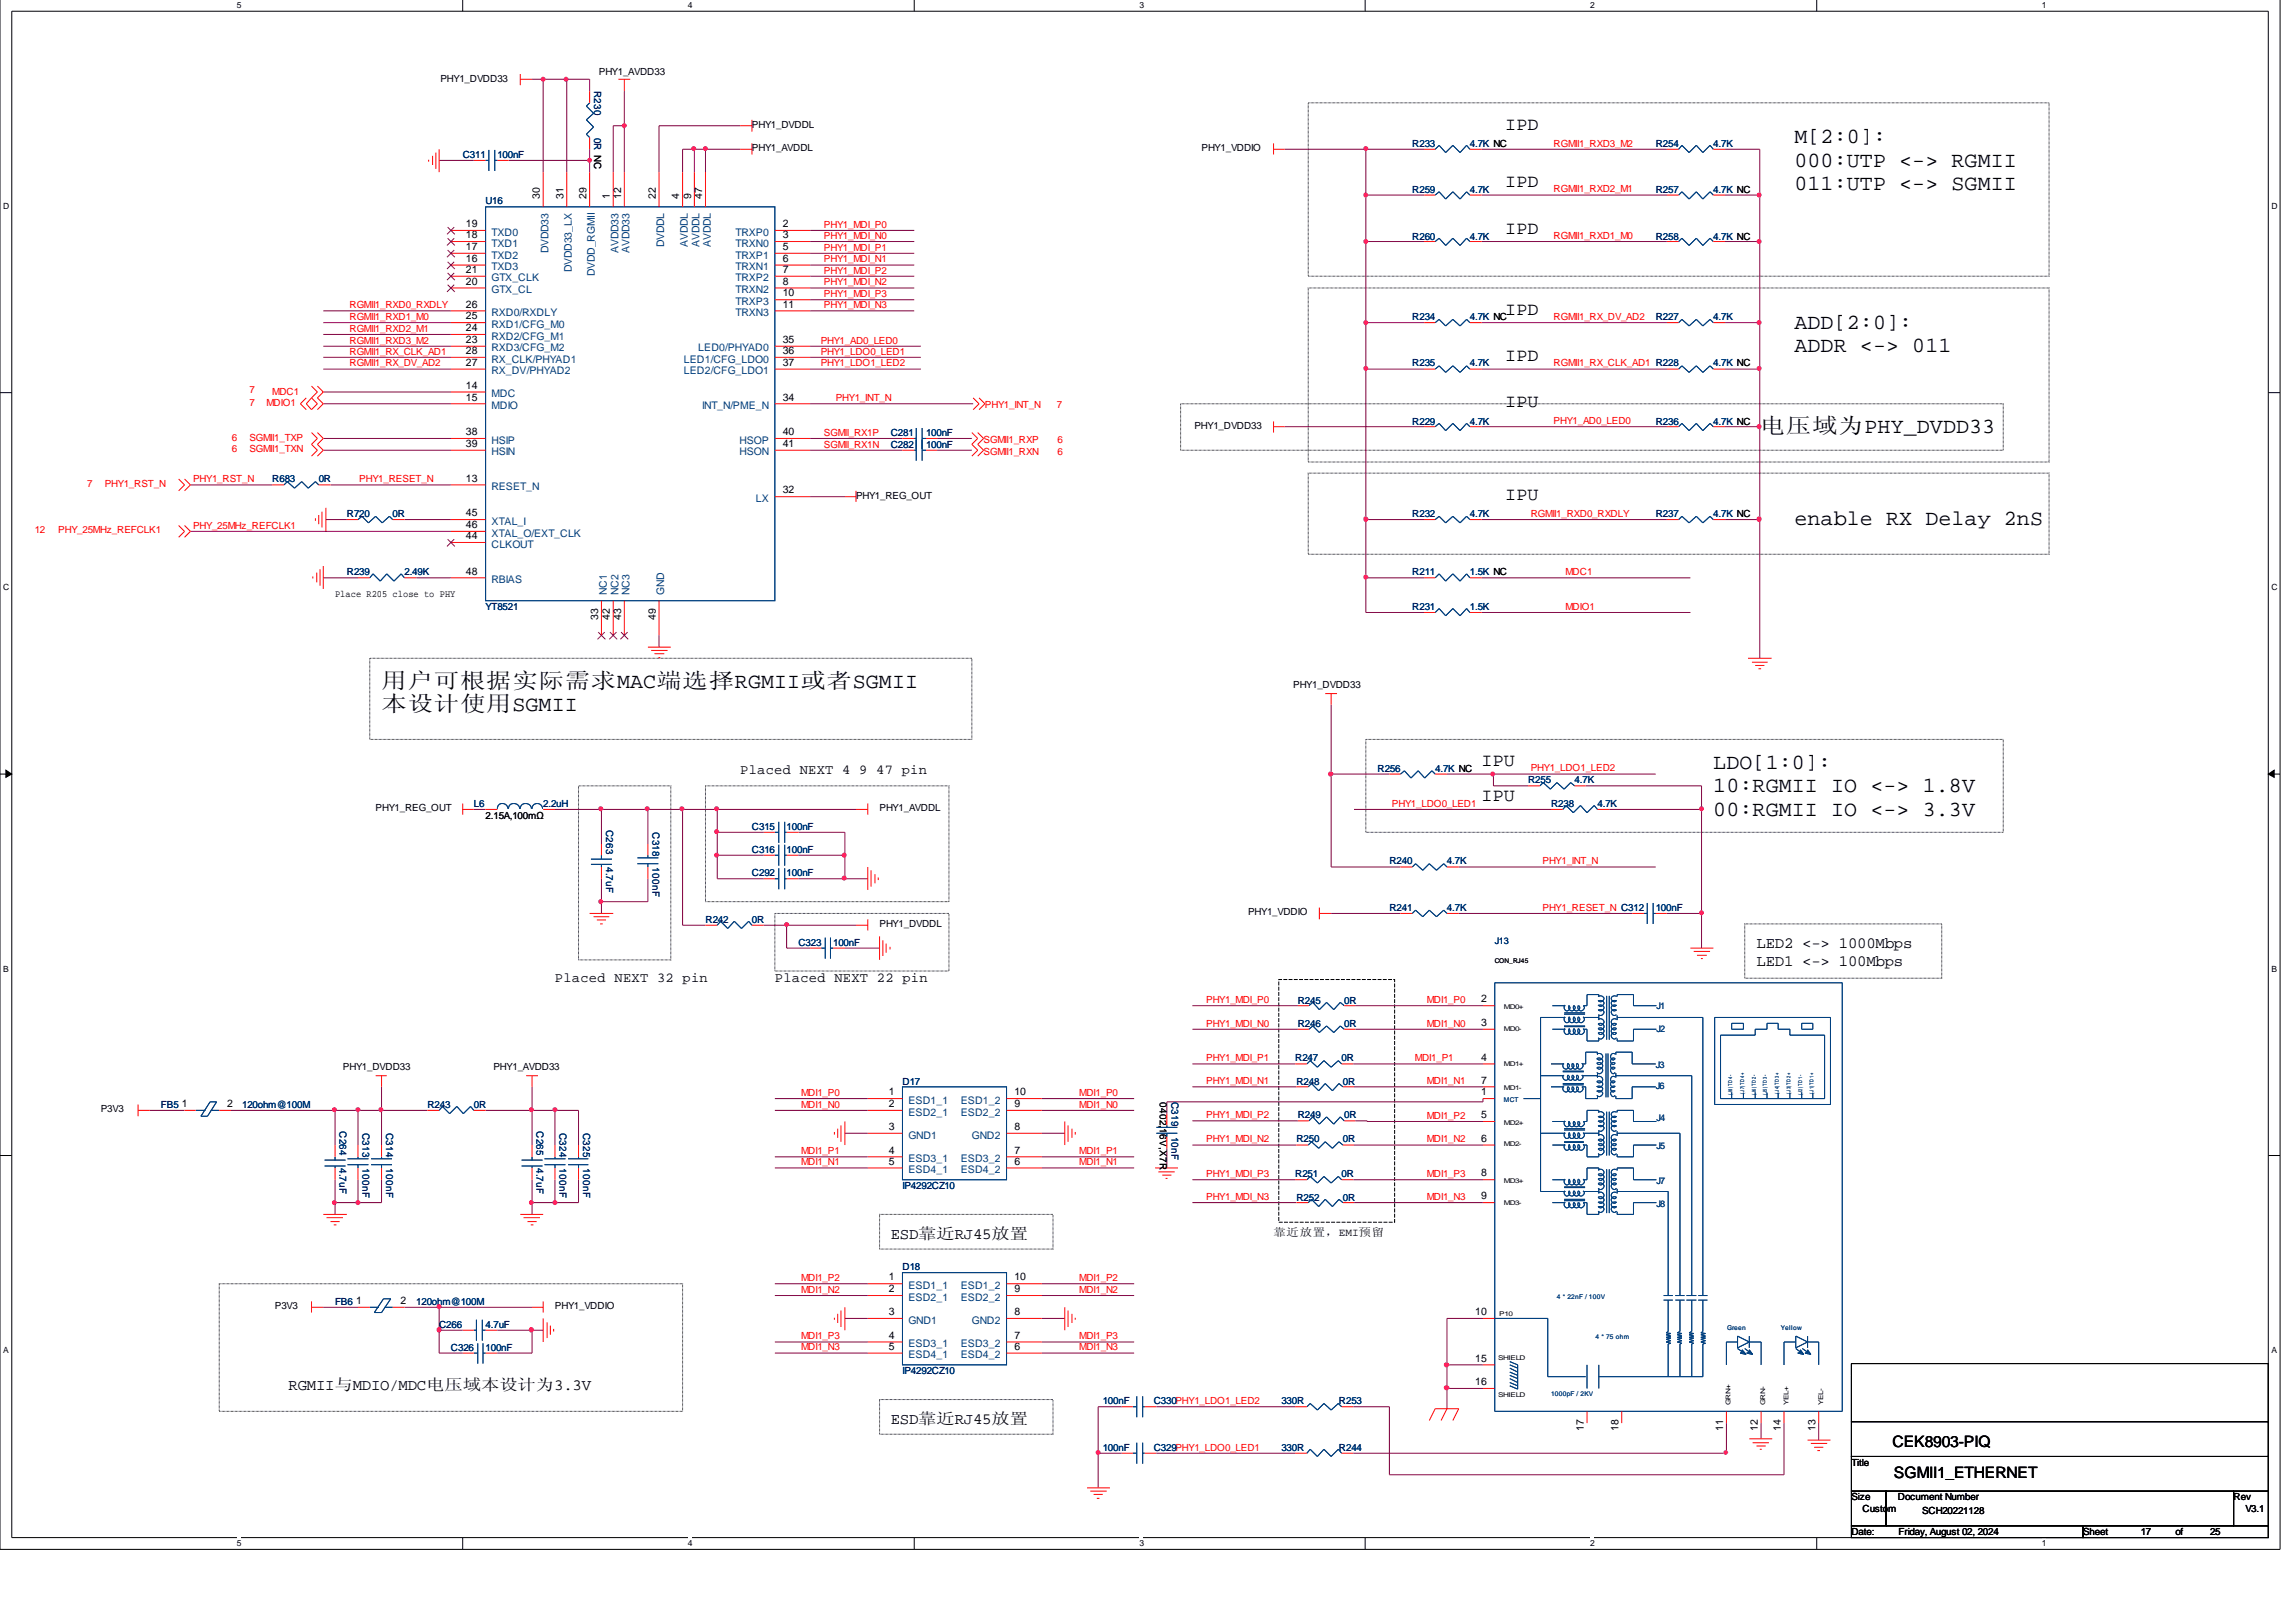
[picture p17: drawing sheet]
<svg xmlns="http://www.w3.org/2000/svg" width="297mm" height="210mm" viewBox="0 0 297 210" stroke-linecap="round" stroke-linejoin="round" font-family="sans-serif">
<defs><g id="words">
<g font-size="2.8">
<text x="232.2" y="18.6">M[2:0]:</text>
<text x="232.2" y="21.6">000:UTP &lt;-&gt; RGMII</text>
<text x="232.2" y="24.7">011:UTP &lt;-&gt; SGMII</text>
<text x="232.2" y="42.5">ADD[2:0]:</text>
<text x="232.2" y="45.6">ADDR &lt;-&gt; 011</text>
<text x="227.7" y="56.1">电压域为PHY_DVDD33</text>
<text x="232.2" y="68">enable RX Delay 2nS</text>
<text x="49.4" y="89">用户可根据实际需求MAC端选择RGMII或者SGMII</text>
<text x="49.4" y="92">本设计使用SGMII</text>
<text x="221.7" y="99.5">LDO[1:0]:</text>
<text x="221.7" y="102.5">10:RGMII IO &lt;-&gt; 1.8V</text>
<text x="221.7" y="105.6">00:RGMII IO &lt;-&gt; 3.3V</text>
</g>
<g font-size="2.4">
<text x="194.7" y="16.8">IPD</text>
<text x="194.7" y="24.2">IPD</text>
<text x="194.7" y="30.2">IPD</text>
<text x="194.7" y="40.7">IPD</text>
<text x="194.7" y="46.8">IPD</text>
<text x="194.7" y="52.7">IPU</text>
<text x="194.7" y="64.7">IPU</text>
<text x="191.7" y="99.2">IPU</text>
<text x="191.7" y="103.6">IPU</text>
</g>
<g font-size="2">
<text x="227.2" y="122.7">LED2 &lt;-&gt; 1000Mbps</text>
<text x="227.2" y="125">LED1 &lt;-&gt; 100Mbps</text>
<text x="115.2" y="160.4">ESD靠近RJ45放置</text>
<text x="37.3" y="179.8">RGMII与MDIO/MDC电压域本设计为3.3V</text>
<text x="115.2" y="184.3">ESD靠近RJ45放置</text>
<text x="244.9" y="187.3">CEK8903-PIQ</text>
<text x="245" y="191.3">SGMII1_ETHERNET</text>
</g>
<g font-size="1.8">
<text x="95.8" y="100.2">Placed NEXT 4 9 47 pin</text>
<text x="71.8" y="127.1">Placed NEXT 32 pin</text>
<text x="100.2" y="127.1">Placed NEXT 22 pin</text>
</g>
<g font-size="1.4">
<text x="60.3" y="29.4">19</text>
<text x="69.8" y="25.8" transform="rotate(-90 69.8 25.8)">30</text>
<text x="72.9" y="25.8" transform="rotate(-90 72.9 25.8)">31</text>
<text x="75.9" y="25.8" transform="rotate(-90 75.9 25.8)">29</text>
<text x="78.9" y="25.8" transform="rotate(-90 78.9 25.8)">1</text>
<text x="80.3" y="25.8" transform="rotate(-90 80.3 25.8)">12</text>
<text x="84.8" y="25.8" transform="rotate(-90 84.8 25.8)">22</text>
<text x="87.9" y="25.8" transform="rotate(-90 87.9 25.8)">4</text>
<text x="89.4" y="25.8" transform="rotate(-90 89.4 25.8)">9</text>
<text x="90.8" y="25.8" transform="rotate(-90 90.8 25.8)">47</text>
<text x="101.3" y="29.4">2</text>
<text x="60.3" y="33.9">16</text>
<text x="60.3" y="32.4">17</text>
<text x="60.3" y="30.8">18</text>
<text x="60.3" y="35.3">21</text>
<text x="101.3" y="30.8">3</text>
<text x="101.3" y="32.4">5</text>
<text x="101.3" y="33.9">6</text>
<text x="101.3" y="35.3">7</text>
<text x="60.3" y="36.8">20</text>
<text x="60.3" y="41.3">25</text>
<text x="60.3" y="39.8">26</text>
<text x="101.3" y="36.8">8</text>
<text x="101.3" y="38.4">10</text>
<text x="101.3" y="39.8">11</text>
<text x="60.3" y="44.4">23</text>
<text x="60.3" y="42.9">24</text>
<text x="60.3" y="47.3">27</text>
<text x="60.3" y="45.8">28</text>
<text x="101.3" y="44.4">35</text>
<text x="101.3" y="45.8">36</text>
<text x="101.3" y="47.3">37</text>
<text x="60.3" y="50.3">14</text>
<text x="60.3" y="51.8">15</text>
<text x="101.3" y="51.8">34</text>
<text x="60.3" y="56.3">38</text>
<text x="60.3" y="57.8">39</text>
<text x="101.3" y="56.3">40</text>
<text x="101.3" y="57.8">41</text>
<text x="60.3" y="62.3">13</text>
<text x="101.3" y="63.9">32</text>
<text x="60.3" y="69.8">44</text>
<text x="60.3" y="66.8">45</text>
<text x="60.3" y="68.3">46</text>
<text x="60.3" y="74.4">48</text>
<text x="77.4" y="80.3" transform="rotate(-90 77.4 80.3)">33</text>
<text x="78.9" y="80.3" transform="rotate(-90 78.9 80.3)">42</text>
<text x="80.3" y="80.3" transform="rotate(-90 80.3 80.3)">43</text>
<text x="84.8" y="80.3" transform="rotate(-90 84.8 80.3)">49</text>
<text x="191.6" y="129.7">2</text>
<text x="191.6" y="132.8">3</text>
<text x="191.6" y="137.3">4</text>
<text x="23.5" y="143.3">1</text>
<text x="29.4" y="143.3">2</text>
<text x="115" y="141.7">1</text>
<text x="115" y="143.3">2</text>
<text x="131.2" y="143.3">9</text>
<text x="131.2" y="141.7">10</text>
<text x="191.6" y="141.7">1</text>
<text x="191.6" y="140.2">7</text>
<text x="115" y="146.2">3</text>
<text x="115" y="149.3">4</text>
<text x="131.2" y="149.3">7</text>
<text x="131.2" y="146.2">8</text>
<text x="191.6" y="144.7">5</text>
<text x="191.6" y="147.8">6</text>
<text x="115" y="150.7">5</text>
<text x="131.2" y="150.7">6</text>
<text x="191.6" y="152.2">8</text>
<text x="191.6" y="155.2">9</text>
<text x="164.8" y="159.9">靠近放置，EMI预留</text>
<text x="115" y="165.7">1</text>
<text x="115" y="167.2">2</text>
<text x="131.2" y="167.2">9</text>
<text x="131.2" y="165.7">10</text>
<text x="46.1" y="168.8">1</text>
<text x="51.8" y="168.8">2</text>
<text x="115" y="170.2">3</text>
<text x="115" y="173.2">4</text>
<text x="131.2" y="173.2">7</text>
<text x="131.2" y="170.2">8</text>
<text x="190.8" y="170.2">10</text>
<text x="115" y="174.7">5</text>
<text x="131.2" y="174.7">6</text>
<text x="190.8" y="176.2">15</text>
<text x="190.8" y="179.3">16</text>
<text x="204.9" y="185.2" transform="rotate(-90 204.9 185.2)">17</text>
<text x="209.4" y="185.2" transform="rotate(-90 209.4 185.2)">18</text>
<text x="222.9" y="185.2" transform="rotate(-90 222.9 185.2)">11</text>
<text x="227.4" y="185.2" transform="rotate(-90 227.4 185.2)">12</text>
<text x="230.4" y="185.2" transform="rotate(-90 230.4 185.2)">14</text>
<text x="234.9" y="185.2" transform="rotate(-90 234.9 185.2)">13</text>
</g>
<g font-size="1.4" fill="#004080">
<text x="63.6" y="35">TXD3</text>
<text x="63.6" y="33.5">TXD2</text>
<text x="63.6" y="31.9">TXD1</text>
<text x="63.6" y="30.5">TXD0</text>
<text x="71" y="32.8" transform="rotate(-90 71 32.8)">DVDD33</text>
<text x="74" y="35.2" transform="rotate(-90 74 35.2)">DVDD33_LX</text>
<text x="77" y="35.7" transform="rotate(-90 77 35.7)">DVDD_RGMII</text>
<text x="80" y="32.8" transform="rotate(-90 80 32.8)">AVDD33</text>
<text x="81.4" y="32.8" transform="rotate(-90 81.4 32.8)">AVDD33</text>
<text x="85.9" y="32" transform="rotate(-90 85.9 32)">DVDDL</text>
<text x="89" y="32" transform="rotate(-90 89 32)">AVDDL</text>
<text x="90.5" y="32" transform="rotate(-90 90.5 32)">AVDDL</text>
<text x="91.9" y="32" transform="rotate(-90 91.9 32)">AVDDL</text>
<text x="95.2" y="30.5">TRXP0</text>
<text x="95.2" y="31.9">TRXN0</text>
<text x="95.2" y="33.5">TRXP1</text>
<text x="95.2" y="35">TRXN1</text>
<text x="63.6" y="37.9">GTX_CL</text>
<text x="63.6" y="36.4">GTX_CLK</text>
<text x="63.6" y="40.9">RXD0/RXDLY</text>
<text x="95.2" y="36.4">TRXP2</text>
<text x="95.2" y="37.9">TRXN2</text>
<text x="95.2" y="39.5">TRXP3</text>
<text x="95.2" y="40.9">TRXN3</text>
<text x="63.6" y="45.5">RXD3/CFG_M2</text>
<text x="63.6" y="44">RXD2/CFG_M1</text>
<text x="63.6" y="42.4">RXD1/CFG_M0</text>
<text x="63.6" y="46.9">RX_CLK/PHYAD1</text>
<text x="88.5" y="46.9">LED1/CFG_LDO0</text>
<text x="90.3" y="45.5">LED0/PHYAD0</text>
<text x="63.6" y="51.4">MDC</text>
<text x="63.6" y="52.9">MDIO</text>
<text x="63.6" y="48.4">RX_DV/PHYAD2</text>
<text x="88.5" y="48.4">LED2/CFG_LDO1</text>
<text x="90.8" y="52.9">INT_N/PME_N</text>
<text x="63.6" y="57.4">HSIP</text>
<text x="63.6" y="58.9">HSIN</text>
<text x="95.7" y="57.4">HSOP</text>
<text x="95.7" y="58.9">HSON</text>
<text x="63.6" y="63.4">RESET_N</text>
<text x="97.8" y="65">LX</text>
<text x="63.6" y="70.9">CLKOUT</text>
<text x="63.6" y="67.9">XTAL_I</text>
<text x="63.6" y="69.4">XTAL_O/EXT_CLK</text>
<text x="63.6" y="75.5">RBIAS</text>
<text x="78.5" y="77" transform="rotate(-90 78.5 77)">NC1</text>
<text x="80" y="77" transform="rotate(-90 80 77)">NC2</text>
<text x="81.4" y="77" transform="rotate(-90 81.4 77)">NC3</text>
<text x="85.9" y="77" transform="rotate(-90 85.9 77)">GND</text>
<text x="117.5" y="142.8">ESD1_1</text>
<text x="124.3" y="142.8">ESD1_2</text>
<text x="117.5" y="144.4">ESD2_1</text>
<text x="117.5" y="147.3">GND1</text>
<text x="124.3" y="144.4">ESD2_2</text>
<text x="125.7" y="147.3">GND2</text>
<text x="117.5" y="150.4">ESD3_1</text>
<text x="117.5" y="151.8">ESD4_1</text>
<text x="124.3" y="151.8">ESD4_2</text>
<text x="124.3" y="150.4">ESD3_2</text>
<text x="117.5" y="166.8">ESD1_1</text>
<text x="124.3" y="166.8">ESD1_2</text>
<text x="117.5" y="168.3">ESD2_1</text>
<text x="117.5" y="171.3">GND1</text>
<text x="124.3" y="168.3">ESD2_2</text>
<text x="125.7" y="171.3">GND2</text>
<text x="117.5" y="174.3">ESD3_1</text>
<text x="117.5" y="175.8">ESD4_1</text>
<text x="124.3" y="175.8">ESD4_2</text>
<text x="124.3" y="174.3">ESD3_2</text>
</g>
<g font-size="1.3">
<text x="57" y="10.6">PHY1_DVDD33</text>
<text x="77.5" y="9.7">PHY1_AVDD33</text>
<text x="97.3" y="16.6">PHY1_DVDDL</text>
<text x="97.3" y="19.6">PHY1_AVDDL</text>
<text x="155.4" y="19.6">PHY1_VDDIO</text>
<text x="154.5" y="55.6">PHY1_DVDD33</text>
<text x="110.7" y="64.5">PHY1_REG_OUT</text>
<text x="43.3" y="77.3">Place R205 close to PHY</text>
<text x="167.3" y="89.1">PHY1_DVDD33</text>
<text x="48.6" y="105">PHY1_REG_OUT</text>
<text x="62.8" y="105.9">2.15A,100mΩ</text>
<text x="113.8" y="105">PHY1_AVDDL</text>
<text x="113.8" y="120">PHY1_DVDDL</text>
<text x="161.5" y="118.5">PHY1_VDDIO</text>
<text x="13" y="143.9">P3V3</text>
<text x="44.4" y="138.5">PHY1_DVDD33</text>
<text x="63.8" y="138.5">PHY1_AVDD33</text>
<text x="150" y="142.6" transform="rotate(90 150 142.6)">0402,</text>
<text x="150" y="146" transform="rotate(90 150 146)">16V,X7R</text>
<text x="35.6" y="169.4">P3V3</text>
<text x="71.8" y="169.4">PHY1_VDDIO</text>
<text x="239.5" y="189.7">Title</text>
<text x="239.5" y="194.2">Size</text>
<text x="241" y="195.7">Custom</text>
<text x="245.5" y="194.2">Document Number</text>
<text x="248.7" y="195.9">SCH20221128</text>
<text x="289" y="194.2">Rev</text>
<text x="290.5" y="195.7">V3.1</text>
<text x="239.5" y="198.6">Date:</text>
<text x="245.6" y="198.6">Friday, August 02, 2024</text>
<text x="269.5" y="198.6">Sheet</text>
<text x="276.9" y="198.6">17</text>
<text x="281.4" y="198.6">of</text>
<text x="285.9" y="198.6">25</text>
</g>
<g font-size="1.3" fill="#000080">
<text x="76.9" y="11.8" transform="rotate(90 76.9 11.8)">R230</text>
<text x="76.9" y="17.8" transform="rotate(90 76.9 17.8)">0R NC</text>
<text x="59.9" y="20.5">C311</text>
<text x="64.3" y="20.5">100nF</text>
<text x="182.7" y="19">R233</text>
<text x="190.2" y="19">4.7K NC</text>
<text x="214.2" y="19">R254</text>
<text x="221.7" y="19">4.7K</text>
<text x="62.8" y="26.4">U16</text>
<text x="182.7" y="25">R259</text>
<text x="190.2" y="25">4.7K</text>
<text x="214.2" y="25">R257</text>
<text x="221.7" y="25">4.7K NC</text>
<text x="182.7" y="31">R260</text>
<text x="190.2" y="31">4.7K</text>
<text x="214.2" y="31">R258</text>
<text x="221.7" y="31">4.7K NC</text>
<text x="182.7" y="41.4">R234</text>
<text x="190.2" y="41.4">4.7K NC</text>
<text x="214.2" y="41.4">R227</text>
<text x="221.7" y="41.4">4.7K</text>
<text x="182.7" y="47.4">R235</text>
<text x="190.2" y="47.4">4.7K</text>
<text x="221.7" y="47.4">4.7K NC</text>
<text x="115.2" y="57.9">C282</text>
<text x="115.2" y="56.4">C281</text>
<text x="119.8" y="57.9">100nF</text>
<text x="119.8" y="56.4">100nF</text>
<text x="182.7" y="55">R229</text>
<text x="190.2" y="55">4.7K</text>
<text x="214.2" y="55">R236</text>
<text x="221.7" y="55">4.7K NC</text>
<text x="35.2" y="62.4">R683</text>
<text x="41.2" y="62.4">0R</text>
<text x="44.9" y="66.9">R720</text>
<text x="50.8" y="66.9">0R</text>
<text x="182.7" y="66.9">R232</text>
<text x="190.2" y="66.9">4.7K</text>
<text x="214.2" y="66.9">R237</text>
<text x="221.7" y="66.9">4.7K NC</text>
<text x="44.9" y="74.4">R239</text>
<text x="52.3" y="74.4">2.49K</text>
<text x="182.7" y="74.4">R211</text>
<text x="190.2" y="74.4">1.5K NC</text>
<text x="62.8" y="78.9">YT8521</text>
<text x="182.7" y="78.9">R231</text>
<text x="190.2" y="78.9">1.5K</text>
<text x="178.2" y="99.9">R256</text>
<text x="185.7" y="99.9">4.7K NC</text>
<text x="197.7" y="101.4">R255</text>
<text x="203.7" y="101.4">4.7K</text>
<text x="61.3" y="104.4">L6</text>
<text x="70.3" y="104.4">2.2uH</text>
<text x="78.4" y="107.4" transform="rotate(90 78.4 107.4)">C263</text>
<text x="84.4" y="107.7" transform="rotate(90 84.4 107.7)">C318</text>
<text x="97.3" y="107.4">C315</text>
<text x="101.8" y="107.4">100nF</text>
<text x="200.7" y="104.4">R238</text>
<text x="206.7" y="104.4">4.7K</text>
<text x="78.4" y="112.2" transform="rotate(90 78.4 112.2)">4.7uF</text>
<text x="84.4" y="112.2" transform="rotate(90 84.4 112.2)">100nF</text>
<text x="97.3" y="110.4">C316</text>
<text x="97.3" y="113.4">C292</text>
<text x="101.8" y="110.4">100nF</text>
<text x="101.8" y="113.4">100nF</text>
<text x="179.7" y="111.9">R240</text>
<text x="187.2" y="111.9">4.7K</text>
<text x="91.3" y="119.4">R242</text>
<text x="97.3" y="119.4">0R</text>
<text x="179.7" y="117.9">R241</text>
<text x="187.2" y="117.9">4.7K</text>
<text x="214.2" y="117.9">100nF</text>
<text x="103.3" y="122.4">C323</text>
<text x="107.8" y="122.4">100nF</text>
<text x="167.9" y="129.9">R245</text>
<text x="173.9" y="129.9">0R</text>
<text x="167.6" y="137.3">R247</text>
<text x="167.9" y="132.9">R246</text>
<text x="173.6" y="137.3">0R</text>
<text x="173.9" y="132.9">0R</text>
<text x="20.8" y="143.4">FB5</text>
<text x="31.3" y="143.4">120ohm@100M</text>
<text x="55.3" y="143.4">R243</text>
<text x="61.3" y="143.4">0R</text>
<text x="116.8" y="140.4">D17</text>
<text x="151.6" y="142.6" transform="rotate(90 151.6 142.6)">C319</text>
<text x="167.7" y="140.4">R248</text>
<text x="173.7" y="140.4">0R</text>
<text x="43.9" y="146.4" transform="rotate(90 43.9 146.4)">C264</text>
<text x="46.9" y="146.7" transform="rotate(90 46.9 146.7)">C313</text>
<text x="50" y="146.7" transform="rotate(90 50 146.7)">C314</text>
<text x="69.4" y="146.4" transform="rotate(90 69.4 146.4)">C265</text>
<text x="72.4" y="146.7" transform="rotate(90 72.4 146.7)">C324</text>
<text x="75.4" y="146.7" transform="rotate(90 75.4 146.7)">C325</text>
<text x="151.6" y="147.1" transform="rotate(90 151.6 147.1)">10nF</text>
<text x="167.7" y="147.8">R250</text>
<text x="167.9" y="144.7">R249</text>
<text x="173.7" y="147.8">0R</text>
<text x="173.9" y="144.7">0R</text>
<text x="43.9" y="151.1" transform="rotate(90 43.9 151.1)">4.7uF</text>
<text x="46.9" y="151.1" transform="rotate(90 46.9 151.1)">100nF</text>
<text x="50" y="151.1" transform="rotate(90 50 151.1)">100nF</text>
<text x="69.4" y="151.1" transform="rotate(90 69.4 151.1)">4.7uF</text>
<text x="72.4" y="151.1" transform="rotate(90 72.4 151.1)">100nF</text>
<text x="75.4" y="151.1" transform="rotate(90 75.4 151.1)">100nF</text>
<text x="116.8" y="153.9">IP4292CZ10</text>
<text x="167.6" y="152.3">R251</text>
<text x="167.7" y="155.4">R252</text>
<text x="173.6" y="152.3">0R</text>
<text x="173.7" y="155.4">0R</text>
<text x="116.8" y="164.4">D18</text>
<text x="43.3" y="168.8">FB6</text>
<text x="53.8" y="168.8">120ohm@100M</text>
<text x="56.8" y="171.8">C266</text>
<text x="62.8" y="171.8">4.7uF</text>
<text x="58.3" y="174.9">C326</text>
<text x="62.8" y="174.9">100nF</text>
<text x="116.8" y="177.8">IP4292CZ10</text>
<text x="142.7" y="181.7">100nF</text>
<text x="149.3" y="181.7">C330PHY1_LDO1_LED2</text>
<text x="165.8" y="181.7">330R</text>
<text x="173.2" y="181.7">R253</text>
<text x="142.7" y="187.7">100nF</text>
<text x="149.3" y="187.7">C329PHY1_LDO0_LED1</text>
<text x="165.8" y="187.7">330R</text>
<text x="173.2" y="187.7">R244</text>
</g>
<g font-size="1.3" fill="#f00">
<text x="201" y="19">RGMII1_RXD3_M2</text>
<text x="106.6" y="29.5">PHY1_MDI_P0</text>
<text x="201" y="24.9">RGMII1_RXD2_M1</text>
<text x="106.6" y="32.4">PHY1_MDI_P1</text>
<text x="106.6" y="35.4">PHY1_MDI_P2</text>
<text x="106.6" y="30.9">PHY1_MDI_N0</text>
<text x="106.6" y="34">PHY1_MDI_N1</text>
<text x="201" y="30.9">RGMII1_RXD1_M0</text>
<text x="45.2" y="39.9">RGMII1_RXD0_RXDLY</text>
<text x="45.2" y="41.4">RGMII1_RXD1_M0</text>
<text x="106.6" y="38.5">PHY1_MDI_P3</text>
<text x="106.6" y="36.9">PHY1_MDI_N2</text>
<text x="106.6" y="39.9">PHY1_MDI_N3</text>
<text x="201" y="41.4">RGMII1_RX_DV_AD2</text>
<text x="45.2" y="42.9">RGMII1_RXD2_M1</text>
<text x="45.2" y="44.5">RGMII1_RXD3_M2</text>
<text x="45.2" y="47.4">RGMII1_RX_DV_AD2</text>
<text x="45.2" y="45.9">RGMII1_RX_CLK_AD1</text>
<text x="106.2" y="44.5">PHY1_AD0_LED0</text>
<text x="106.2" y="47.4">PHY1_LDO1_LED2</text>
<text x="106.2" y="45.9">PHY1_LDO0_LED1</text>
<text x="201" y="47.4">RGMII1_RX_CLK_AD1 R228</text>
<text x="32.3" y="50.9">7</text>
<text x="32.3" y="52.5">7</text>
<text x="34.5" y="52.5">MDIO1</text>
<text x="35.2" y="51.1">MDC1</text>
<text x="108.1" y="51.9">PHY1_INT_N</text>
<text x="127.4" y="52.8">PHY1_INT_N</text>
<text x="136.7" y="52.8">7</text>
<text x="30" y="57.1">6</text>
<text x="30" y="58.5">6</text>
<text x="32.3" y="57.1">SGMII1_TXP</text>
<text x="32.3" y="58.5">SGMII1_TXN</text>
<text x="106.6" y="56.4">SGMII_RX1P</text>
<text x="106.6" y="57.9">SGMII_RX1N</text>
<text x="127.3" y="57.3">SGMII1_RXP</text>
<text x="127.3" y="58.9">SGMII1_RXN</text>
<text x="136.8" y="57.3">6</text>
<text x="136.8" y="58.9">6</text>
<text x="201" y="54.9">PHY1_AD0_LED0</text>
<text x="11.3" y="63">7</text>
<text x="13.5" y="63">PHY1_RST_N</text>
<text x="25" y="62.4">PHY1_RST_N</text>
<text x="46.5" y="62.4">PHY1_RESET_N</text>
<text x="4.5" y="69">12</text>
<text x="7.5" y="69">PHY_25MHz_REFCLK1</text>
<text x="25" y="68.4">PHY_25MHz_REFCLK1</text>
<text x="198" y="66.9">RGMII1_RXD0_RXDLY</text>
<text x="202.5" y="74.4">MDC1</text>
<text x="202.5" y="78.9">MDIO1</text>
<text x="198" y="99.8">PHY1_LDO1_LED2</text>
<text x="180.1" y="104.4">PHY1_LDO0_LED1</text>
<text x="199.6" y="111.9">PHY1_INT_N</text>
<text x="199.6" y="117.9">PHY1_RESET_N C312</text>
<text x="156" y="129.8">PHY1_MDI_P0</text>
<text x="184.6" y="129.8">MDI1_P0</text>
<text x="156" y="132.9">PHY1_MDI_N0</text>
<text x="156" y="137.3">PHY1_MDI_P1</text>
<text x="183" y="137.3">MDI1_P1</text>
<text x="184.6" y="132.9">MDI1_N0</text>
<text x="103.6" y="141.8">MDI1_P0</text>
<text x="103.6" y="143.4">MDI1_N0</text>
<text x="139.6" y="141.8">MDI1_P0</text>
<text x="139.6" y="143.4">MDI1_N0</text>
<text x="156" y="140.3">PHY1_MDI_N1</text>
<text x="184.6" y="140.3">MDI1_N1</text>
<text x="103.6" y="149.4">MDI1_P1</text>
<text x="139.6" y="149.4">MDI1_P1</text>
<text x="156" y="144.7">PHY1_MDI_P2</text>
<text x="156" y="147.8">PHY1_MDI_N2</text>
<text x="184.6" y="147.8">MDI1_N2</text>
<text x="184.6" y="144.8">MDI1_P2</text>
<text x="103.6" y="150.8">MDI1_N1</text>
<text x="139.6" y="150.8">MDI1_N1</text>
<text x="156" y="152.3">PHY1_MDI_P3</text>
<text x="156" y="155.3">PHY1_MDI_N3</text>
<text x="184.6" y="155.3">MDI1_N3</text>
<text x="184.6" y="152.3">MDI1_P3</text>
<text x="103.6" y="165.8">MDI1_P2</text>
<text x="103.6" y="167.3">MDI1_N2</text>
<text x="139.6" y="165.8">MDI1_P2</text>
<text x="139.6" y="167.3">MDI1_N2</text>
<text x="103.6" y="173.3">MDI1_P3</text>
<text x="139.6" y="173.3">MDI1_P3</text>
<text x="103.6" y="174.8">MDI1_N3</text>
<text x="139.6" y="174.8">MDI1_N3</text>
</g>
<text font-size="1.2" fill="#000080" x="193.4" y="122.1">J13</text>
<g font-size="1.2" fill="#004080">
<text x="214.3" y="130.6">J1</text>
<text x="214.3" y="133.5">J2</text>
<text x="214.2" y="141">J6</text>
<text x="214.2" y="138.2">J3</text>
<text x="214.3" y="148.7">J5</text>
<text x="214.3" y="145">J4</text>
<text x="214.3" y="153.2">J7</text>
<text x="214.3" y="156.1">J8</text>
</g>
<g font-size="1.1">
<text x="30.6" y="1">5</text>
<text x="89" y="1">4</text>
<text x="147.4" y="1">3</text>
<text x="205.7" y="1">2</text>
<text x="264.2" y="1">1</text>
<text x=".4" y="27">D</text>
<text x="293.9" y="27">D</text>
<text x=".4" y="76.4">C</text>
<text x="293.9" y="76.4">C</text>
<text x=".4" y="125.7">B</text>
<text x="293.9" y="125.7">B</text>
<text x=".4" y="175.1">A</text>
<text x="293.9" y="175.1">A</text>
<text x="30.6" y="200.1">5</text>
<text x="89" y="200.1">4</text>
<text x="147.4" y="200.1">3</text>
<text x="205.7" y="200.1">2</text>
<text x="264.2" y="200.1">1</text>
</g>
<g font-size=".8">
<text x="193.4" y="124.6">CON_RJ45</text>
<text x="194.6" y="130.6">MD0+</text>
<text x="194.6" y="133.4">MD0-</text>
<text x="194.6" y="137.9">MD1+</text>
<text x="194.6" y="141.1">MD1-</text>
<text x="194.6" y="145.6">MD2+</text>
<text x="194.6" y="148.3">MD2-</text>
<text x="194.6" y="153.1">MD3+</text>
<text x="194.6" y="155.9">MD3-</text>
<text x="194" y="170.3">P10</text>
<text x="193.8" y="176">SHIELD</text>
<text x="193.8" y="180.8">SHIELD</text>
<text x="223.9" y="181.9" transform="rotate(-90 223.9 181.9)">GRN+</text>
<text x="228.3" y="181.9" transform="rotate(-90 228.3 181.9)">GRN-</text>
<text x="231.4" y="181.9" transform="rotate(-90 231.4 181.9)">YEL+</text>
<text x="235.9" y="181.9" transform="rotate(-90 235.9 181.9)">YEL-</text>
</g>
<g font-size=".8" fill="#004080">
<text x="194.6" y="142.6">MCT</text>
<text x="201.4" y="168.2">4 * 22nF / 100V</text>
<text x="206.4" y="173.3">4 * 75 ohm</text>
<text x="223.4" y="172.1">Green</text>
<text x="230.4" y="172.1">Yellow</text>
<text x="200.7" y="180.6">1000pF / 2KV</text>
</g>
<g font-size=".7" fill="#004080">
<text x="224.1" y="141.7" transform="rotate(-90 224.1 141.7)">(J8)TD 4-</text>
<text x="225.6" y="141.6" transform="rotate(-90 225.6 141.6)">(J7)TD 4+</text>
<text x="227.2" y="141.7" transform="rotate(-90 227.2 141.7)">(J6)TD 2-</text>
<text x="228.6" y="141.7" transform="rotate(-90 228.6 141.7)">(J5)TD 3-</text>
<text x="230.1" y="141.6" transform="rotate(-90 230.1 141.6)">(J4)TD 3+</text>
<text x="231.6" y="141.6" transform="rotate(-90 231.6 141.6)">(J3)TD 2+</text>
<text x="233.2" y="141.7" transform="rotate(-90 233.2 141.7)">(J2)TD 1-</text>
<text x="234.6" y="141.6" transform="rotate(-90 234.6 141.6)">(J1)TD 1+</text>
</g>
</g></defs>
<path d="M0 -.1v200.6h295v-200.6M1.5 1.5h292v197.5h-292z" fill="none" stroke="#000" stroke-width=".13"/>
<g fill="#fff">
<path d="M30.6 -.1h.6v1.4h-.6z"/>
<path d="M30.6 199h.6v1.3h-.6z"/>
</g>
<path d="M59.9 -.1v1.6M59.9 199v1.5" fill="none" stroke="#000" stroke-width=".13"/>
<g fill="#fff">
<path d="M89 -.1h.5v1.4h-.5z"/>
<path d="M89 199h.5v1.3h-.5z"/>
</g>
<path d="M118.3 -.1v1.6M118.3 199v1.5" fill="none" stroke="#000" stroke-width=".13"/>
<g fill="#fff">
<path d="M147.4 -.1h.5v1.4h-.5z"/>
<path d="M147.4 199h.5v1.3h-.5z"/>
</g>
<path d="M176.6 -.1v1.6M176.6 199v1.5" fill="none" stroke="#000" stroke-width=".13"/>
<g fill="#fff">
<path d="M205.7 -.1h.5v1.4h-.5z"/>
<path d="M205.7 199h.5v1.3h-.5z"/>
</g>
<path d="M235 -.1v1.6M235 199v1.5" fill="none" stroke="#000" stroke-width=".13"/>
<g fill="#fff">
<path d="M264.2 -.1h.5v1.4h-.5z"/>
<path d="M264.2 199h.5v1.3h-.5z"/>
<path d="M.4 25.9h.6v1.4h-.6z"/>
<path d="M293.9 25.9h.6v1.4h-.6z"/>
<path d="M.4 75.3h.6v1.3h-.6z"/>
<path d="M293.9 75.3h.6v1.3h-.6z"/>
</g>
<path d="M0 50.8h1.5M293.5 50.8h1.5" fill="none" stroke="#000" stroke-width=".13"/>
<g fill="#fff">
<path d="M.4 124.6h.6v1.4h-.6z"/>
<path d="M293.9 124.6h.6v1.4h-.6z"/>
</g>
<path d="M0 100.2h1.5M293.5 100.2h1.5" fill="none" stroke="#000" stroke-width=".13"/>
<g fill="#000" stroke="#000" stroke-width=".13">
<path d="M.8 99.7l.7 .5-.7 .4z" fill-rule="evenodd"/>
<path d="M293.5 100.2l.7-.5v.9z" fill-rule="evenodd"/>
</g>
<g fill="#fff">
<path d="M.4 174h.7v1.4h-.7z"/>
<path d="M293.9 174h.7v1.4h-.7z"/>
</g>
<path d="M0 149.5h1.5M293.5 149.5h1.5M239.5 184h54v4.5h-54zM239.5 188.5h54v4.5h-54zM239.5 193h4.5v4.5h-4.5zM239.5 197.5h30v1.5h-30zM239.5 184v-7.5h54v7.5M244 193h45v4.5h-45zM269.5 197.5h24v1.5h-24zM289 193h4.5v4.5h-4.5z" fill="none" stroke="#000" stroke-width=".13"/>
<g fill="none" stroke="#000" stroke-width=".13" stroke-dasharray=".1 .1 .1 .1 .1 .1 .1 .1" stroke-linecap="butt">
<path d="M169.2 13.3h95.9v22.4h-95.9zM169.2 37.3h95.9v22.5h-95.9zM152.7 52.3h106.5v6h-106.5zM169.2 61.2h95.9v10.5h-95.9zM47.8 85.2h77.9v10.5h-77.9zM176.7 95.7h82.5v12h-82.5zM74.8 101.7h12v22.5h-12zM91.3 101.7h31.5v15h-31.5zM100.2 118.2h22.6v7.5h-22.6zM225.7 119.6h25.5v7h-25.5zM113.8 157.2h22.4v4.4h-22.4zM28.4 166.1h59.9v16.5h-59.9z"/>
<path d="M113.8 181.1h22.4v4.5h-22.4z"/>
</g>
<path d="M165.4 126.8h15v31.4h-15z" fill="none" stroke="#000" stroke-width=".13" stroke-dasharray=".5 .2" stroke-linecap="butt"/>
<g fill="none" stroke="#800040" stroke-width=".13">
<path d="M68.8 10.3h7.5v1.5M70.3 10.3v12M73.3 10.3v12M76.3 19.3v3M80.8 11.8v10.5M80.8 16.3h-1.5v6M89.8 19.3v3M91.3 19.3v3M95.8 16.3h-10.5v6M95.8 19.3h-7.5v3M166.2 19.3h18M176.7 19.3v60h7.5"/>
<path d="M191.7 19.3h23.9M223.2 19.3h4.5v65.9M56.8 20.8h4.5M65.8 20.8h10.5M104.8 31.3h13.5M104.8 29.8h13.5M104.8 32.8h13.5M104.8 35.7h13.5M104.8 38.8h13.5M104.8 34.3h13.5M104.8 37.3h13.5M176.7 31.3h7.5"/>
<path d="M176.7 25.2h7.5M191.7 31.3h23.9M191.7 25.2h23.9M223.2 31.3h4.5M223.2 25.2h4.5M41.8 41.8h16.5M41.8 47.8h16.5M41.8 56.7h16.5M41.8 58.3h16.5M41.8 40.2h16.5M41.8 43.3h16.5M41.8 44.8h16.5"/>
<path d="M41.8 46.2h16.5M41.8 52.3h16.5M41.8 50.7h16.5M104.8 47.8h14.3M104.8 56.7h12M104.8 58.3h12M104.8 40.2h13.5M104.8 44.8h14.3M104.8 46.2h14.3M104.8 52.3h21.1M121.2 56.7h4.5M121.2 58.3h4.5"/>
<path d="M166.2 55.2h18M176.7 41.8h7.5M176.7 47.8h7.5M191.7 41.8h23.9M191.7 47.8h23.9M191.7 55.2h23.9M223.2 41.8h4.5M223.2 47.8h4.5M223.2 55.2h4.5M24.6 68.8h33.7M24.6 62.8h10.6M41.8 74.8h4.5"/>
<path d="M42.2 67.2h2.7M42.8 62.8h15.5M52.3 67.2h6M53.8 74.8h4.5M104.8 64.3h4.5M176.7 74.8h7.5M176.7 67.2h7.5M191.7 74.8h27M191.7 79.3h27M191.7 67.2h23.9M223.2 67.2h4.5M85.3 82.2v1.5"/>
<path d="M172.2 91.2v21h9M61.3 104.7h1.5M71.8 104.7h38.9M77.8 104.7v4.5M77.8 113.7v4.5M83.8 104.7v4.5M83.8 113.7v3h-6M88.3 104.7v15h3M92.8 104.7v9h6M92.8 107.7h6M92.8 110.7h6M98.8 119.7h11.9"/>
<path d="M101.8 119.7v3h3M103.3 113.7h9M103.3 107.7h6v6M103.3 110.7h6M172.2 100.2h7.5M172.2 118.2h9M175.2 104.7h25.5M187.2 100.2h27M188.7 112.2h25.5M188.7 118.2h22.5M193.2 100.2v1.5h4.5M205.1 101.7h15v21"/>
<path d="M208.2 104.7h11.9M215.6 118.2h4.5M109.3 122.7h4.5M154.3 130.1h13.6M154.3 133.2h13.6M154.3 137.7h13.3M175.1 137.7h16.8M175.3 130.1h16.6M175.3 133.2h16.6M19.4 143.7h4.5M29.9 143.7h25.4M43.3 143.7v4.5"/>
<path d="M43.3 152.7v4.5M46.3 143.7v4.5M46.3 152.7v2.9M49.4 140.6v7.6M49.4 152.7v2.9h-6.1M62.8 143.7h12v4.5M68.8 140.6v7.6M68.8 152.7v4.5M71.8 143.7v4.5M71.8 152.7v2.9M74.8 152.7v2.9h-6M100.2 143.7h12.1"/>
<path d="M100.2 142.2h12.1M100.2 151.1h12.1M100.2 149.7h12.1M109.3 146.7h3M134.8 143.7h11.9M134.8 142.2h11.9M134.8 151.1h11.9M134.8 149.7h11.9M134.8 146.7h3M151 148.6v2.5M154.3 155.6h13.4M154.3 140.6h13.4"/>
<path d="M154.3 145h13.6M154.3 148.2h13.4M154.3 152.7h13.3M175.1 152.7h16.8M175.2 155.6h16.7M175.2 140.6h16.7M175.2 148.2h16.7M175.3 145h1.6v.1h15M191.9 142.2v.4h-40.9v1.5M41.8 169.2h4.5M52.3 169.2h16.5M56.8 169.2v5.9h3.1"/>
<path d="M56.8 172.1h3.1M64.3 172.1h6M68.8 172.1v3h-4.5M100.2 175.1h12.1M100.2 166.1h12.1M100.2 167.7h12.1M100.2 173.7h12.1M109.3 170.6h3M134.8 175.1h11.9M134.8 170.6h3M134.8 166.1h11.9M134.8 167.7h11.9"/>
<path d="M134.8 173.7h11.9M187.2 179.7h4.7M187.2 176.6h4.7M191.9 170.6h-4.7v11.7M142.1 188.1h3M145.1 182h-3v10.5M149.6 188.1h18M149.6 182h18M175.1 182h4.6v8.9h51.1v-6.7M223.4 184.2v3.9h-48.3M227.8 184.2v2M235.3 184.2v2.2"/>
</g>
<g fill="#f0f" stroke="#f0f" stroke-width=".13">
<path d="M227.4 47.5h.3l.1 .2-.2 .2-.2-.1-.1-.1z" fill-rule="evenodd"/>
<path d="M227.4 55h.3l.1 .2-.2 .3-.2-.1-.1-.2z" fill-rule="evenodd"/>
<path d="M176.5 74.5l.2-.1 .2 .1 .1 .2-.3 .2-.2-.1z" fill-rule="evenodd"/>
<path d="M73.1 10l.3 .1 .1 .2-.3 .2-.2-.1v-.1z" fill-rule="evenodd"/>
<path d="M109 110.5l.2-.1 .2 .1 .1 .2-.3 .2-.2-.1z" fill-rule="evenodd"/>
<path d="M80.5 16.1l.3-.1 .1 .1 .1 .2-.2 .2-.2-.1z" fill-rule="evenodd"/>
<path d="M70.1 10l.3 .1 .1 .2-.2 .2-.2-.1-.1-.1z" fill-rule="evenodd"/>
<path d="M89.6 19h.3l.1 .2-.3 .3-.1-.1-.1-.2z" fill-rule="evenodd"/>
<path d="M91.1 19h.3l.1 .2-.2 .3-.2-.1-.1-.2z" fill-rule="evenodd"/>
<path d="M76.1 20.5l.3 .1 .1 .2-.2 .2-.2-.1-.1-.1z" fill-rule="evenodd"/>
<path d="M43 143.5l.3-.1h.1l.1 .2-.2 .3-.2-.1z" fill-rule="evenodd"/>
<path d="M43 155.5l.3-.1h.1l.1 .2-.2 .3-.2-.1z" fill-rule="evenodd"/>
<path d="M220 117.9h.3l.1 .2-.3 .3-.2-.1v-.2z" fill-rule="evenodd"/>
<path d="M220 104.4l.3 .1 .1 .2-.3 .2-.2-.1v-.1z" fill-rule="evenodd"/>
<path d="M56.7 168.9h.3l.1 .2-.3 .2h-.2v-.2z" fill-rule="evenodd"/>
<path d="M77.6 104.4l.3 .1 .1 .2-.3 .2-.2-.1v-.1z" fill-rule="evenodd"/>
<path d="M88.1 104.4l.3 .1 .1 .2-.3 .2-.2-.1v-.1z" fill-rule="evenodd"/>
<path d="M83.6 104.4l.3 .1 .1 .2-.3 .2-.2-.1v-.1z" fill-rule="evenodd"/>
<path d="M92.5 104.5l.2-.1 .2 .1 .1 .2-.3 .2-.2-.1z" fill-rule="evenodd"/>
<path d="M92.5 107.5l.2-.1h.2l.1 .2-.3 .3-.2-.1z" fill-rule="evenodd"/>
<path d="M109.1 113.4h.3l.1 .2-.3 .3-.2-.1v-.2z" fill-rule="evenodd"/>
<path d="M92.5 110.5l.2-.1 .2 .1 .1 .2-.3 .2-.2-.1z" fill-rule="evenodd"/>
<path d="M77.5 116.5l.2-.1 .2 .1 .1 .2-.3 .2-.2-.1z" fill-rule="evenodd"/>
<path d="M101.5 119.5l.3-.1 .1 .1 .1 .1-.2 .3-.2-.1z" fill-rule="evenodd"/>
<path d="M46.1 143.5l.2-.1h.2l.1 .2-.3 .3-.2-.1z" fill-rule="evenodd"/>
<path d="M49.1 143.4h.3l.1 .2-.2 .3-.2-.1-.1-.2z" fill-rule="evenodd"/>
<path d="M46.1 155.5l.2-.1h.2l.1 .2-.3 .3-.2-.1z" fill-rule="evenodd"/>
<path d="M172 99.9a.29 .29 0 0 1 .3 .1 .29 .29 0 0 1 .1 .3l-.3 .1-.2-.1v-.1z" fill-rule="evenodd"/>
<path d="M176.5 31.1l.2-.1 .2 .1 .1 .2-.3 .2-.2-.1z" fill-rule="evenodd"/>
<path d="M176.5 25.1l.2-.1 .2 .1 .1 .1-.3 .3-.2-.1z" fill-rule="evenodd"/>
<path d="M71.6 155.5l.2-.1h.2l.1 .2-.3 .3-.2-.1z" fill-rule="evenodd"/>
<path d="M176.5 41.6l.2-.1 .2 .1 .1 .2-.3 .2-.2-.1z" fill-rule="evenodd"/>
<path d="M68.6 143.4h.3l.1 .2-.3 .3-.1-.1-.1-.2z" fill-rule="evenodd"/>
<path d="M71.7 143.4h.3l.1 .2-.3 .3-.2-.1-.1-.2z" fill-rule="evenodd"/>
<path d="M68.5 155.5l.2-.1h.2l.1 .2-.3 .3-.1-.1z" fill-rule="evenodd"/>
<path d="M176.6 19h.3l.1 .2-.3 .3-.2-.1-.1-.2z" fill-rule="evenodd"/>
<path d="M176.5 47.5l.2-.1 .2 .1 .1 .2-.3 .2-.2-.1z" fill-rule="evenodd"/>
<path d="M141.9 187.7l.3 .1 .1 .2-.2 .2-.2-.1-.1-.1z" fill-rule="evenodd"/>
<path d="M192.9 100l.2-.1 .2 .1 .1 .2-.3 .2-.2-.1z" fill-rule="evenodd"/>
<path d="M227.4 25.1l.2-.1 .1 .1 .1 .1-.2 .3-.2-.1z" fill-rule="evenodd"/>
<path d="M227.4 31l.3 .1 .1 .2-.2 .2-.2-.1-.1-.1z" fill-rule="evenodd"/>
<path d="M227.4 41.6l.2-.1 .1 .1 .1 .2-.2 .2-.2-.1z" fill-rule="evenodd"/>
<path d="M186.9 176.5a.29 .29 0 0 1 .3-.1 .29 .29 0 0 1 .2 .3l-.3 .2-.2-.1z" fill-rule="evenodd"/>
<path d="M186.9 179.5a.29 .29 0 0 1 .3-.1 .29 .29 0 0 1 .2 .3l-.3 .1h-.2z" fill-rule="evenodd"/>
<path d="M223 187.8l.3-.1 .1 .1 .1 .2-.2 .2-.2-.1z" fill-rule="evenodd"/>
<path d="M227.4 47.5h.3l.1 .2-.2 .2-.2-.1-.1-.1z" fill-rule="evenodd"/>
<path d="M227.4 55h.3l.1 .2-.2 .3-.2-.1-.1-.2z" fill-rule="evenodd"/>
<path d="M176.5 74.5l.2-.1 .2 .1 .1 .2-.3 .2-.2-.1z" fill-rule="evenodd"/>
<path d="M73.1 10l.3 .1 .1 .2-.3 .2-.2-.1v-.1z" fill-rule="evenodd"/>
<path d="M109 110.5l.2-.1 .2 .1 .1 .2-.3 .2-.2-.1z" fill-rule="evenodd"/>
<path d="M80.5 16.1l.3-.1 .1 .1 .1 .2-.2 .2-.2-.1z" fill-rule="evenodd"/>
<path d="M70.1 10l.3 .1 .1 .2-.2 .2-.2-.1-.1-.1z" fill-rule="evenodd"/>
<path d="M89.6 19h.3l.1 .2-.3 .3-.1-.1-.1-.2z" fill-rule="evenodd"/>
<path d="M91.1 19h.3l.1 .2-.2 .3-.2-.1-.1-.2z" fill-rule="evenodd"/>
<path d="M76.1 20.5l.3 .1 .1 .2-.2 .2-.2-.1-.1-.1z" fill-rule="evenodd"/>
<path d="M43 143.5l.3-.1h.1l.1 .2-.2 .3-.2-.1z" fill-rule="evenodd"/>
<path d="M43 155.5l.3-.1h.1l.1 .2-.2 .3-.2-.1z" fill-rule="evenodd"/>
<path d="M220 117.9h.3l.1 .2-.3 .3-.2-.1v-.2z" fill-rule="evenodd"/>
<path d="M220 104.4l.3 .1 .1 .2-.3 .2-.2-.1v-.1z" fill-rule="evenodd"/>
<path d="M56.7 168.9h.3l.1 .2-.3 .2h-.2v-.2z" fill-rule="evenodd"/>
<path d="M77.6 104.4l.3 .1 .1 .2-.3 .2-.2-.1v-.1z" fill-rule="evenodd"/>
<path d="M88.1 104.4l.3 .1 .1 .2-.3 .2-.2-.1v-.1z" fill-rule="evenodd"/>
<path d="M83.6 104.4l.3 .1 .1 .2-.3 .2-.2-.1v-.1z" fill-rule="evenodd"/>
<path d="M92.5 104.5l.2-.1 .2 .1 .1 .2-.3 .2-.2-.1z" fill-rule="evenodd"/>
<path d="M92.5 107.5l.2-.1h.2l.1 .2-.3 .3-.2-.1z" fill-rule="evenodd"/>
<path d="M109.1 113.4h.3l.1 .2-.3 .3-.2-.1v-.2z" fill-rule="evenodd"/>
<path d="M92.5 110.5l.2-.1 .2 .1 .1 .2-.3 .2-.2-.1z" fill-rule="evenodd"/>
<path d="M77.5 116.5l.2-.1 .2 .1 .1 .2-.3 .2-.2-.1z" fill-rule="evenodd"/>
<path d="M101.5 119.5l.3-.1 .1 .1 .1 .1-.2 .3-.2-.1z" fill-rule="evenodd"/>
<path d="M46.1 143.5l.2-.1h.2l.1 .2-.3 .3-.2-.1z" fill-rule="evenodd"/>
<path d="M49.1 143.4h.3l.1 .2-.2 .3-.2-.1-.1-.2z" fill-rule="evenodd"/>
<path d="M46.1 155.5l.2-.1h.2l.1 .2-.3 .3-.2-.1z" fill-rule="evenodd"/>
<path d="M172 99.9a.29 .29 0 0 1 .3 .1 .29 .29 0 0 1 .1 .3l-.3 .1-.2-.1v-.1z" fill-rule="evenodd"/>
<path d="M176.5 31.1l.2-.1 .2 .1 .1 .2-.3 .2-.2-.1z" fill-rule="evenodd"/>
<path d="M176.5 25.1l.2-.1 .2 .1 .1 .1-.3 .3-.2-.1z" fill-rule="evenodd"/>
<path d="M71.6 155.5l.2-.1h.2l.1 .2-.3 .3-.2-.1z" fill-rule="evenodd"/>
<path d="M176.5 41.6l.2-.1 .2 .1 .1 .2-.3 .2-.2-.1z" fill-rule="evenodd"/>
<path d="M68.6 143.4h.3l.1 .2-.3 .3-.1-.1-.1-.2z" fill-rule="evenodd"/>
<path d="M71.7 143.4h.3l.1 .2-.3 .3-.2-.1-.1-.2z" fill-rule="evenodd"/>
<path d="M68.5 155.5l.2-.1h.2l.1 .2-.3 .3-.1-.1z" fill-rule="evenodd"/>
<path d="M176.6 19h.3l.1 .2-.3 .3-.2-.1-.1-.2z" fill-rule="evenodd"/>
<path d="M176.5 47.5l.2-.1 .2 .1 .1 .2-.3 .2-.2-.1z" fill-rule="evenodd"/>
<path d="M141.9 187.7l.3 .1 .1 .2-.2 .2-.2-.1-.1-.1z" fill-rule="evenodd"/>
<path d="M192.9 100l.2-.1 .2 .1 .1 .2-.3 .2-.2-.1z" fill-rule="evenodd"/>
<path d="M227.4 25.1l.2-.1 .1 .1 .1 .1-.2 .3-.2-.1z" fill-rule="evenodd"/>
<path d="M227.4 31l.3 .1 .1 .2-.2 .2-.2-.1-.1-.1z" fill-rule="evenodd"/>
<path d="M227.4 41.6l.2-.1 .1 .1 .1 .2-.2 .2-.2-.1z" fill-rule="evenodd"/>
<path d="M186.9 176.5a.29 .29 0 0 1 .3-.1 .29 .29 0 0 1 .2 .3l-.3 .2-.2-.1z" fill-rule="evenodd"/>
<path d="M186.9 179.5a.29 .29 0 0 1 .3-.1 .29 .29 0 0 1 .2 .3l-.3 .1h-.2z" fill-rule="evenodd"/>
<circle cx="56.8" cy="172.1" r=".28"/>
<circle cx="68.7" cy="172.1" r=".28"/>
<circle cx="227.6" cy="67.2" r=".28"/>
<circle cx="176.7" cy="67.2" r=".28"/>
</g>
<g fill="none" stroke="#f00" stroke-width=".13">
<path d="M56.4 19.7v2.2M56.8 19.3v3M67.3 10.3h1.5M67.3 9.6v1.4M76.3 11.8v1.5M76.3 17.8v1.5M80 10.3h1.5M80.8 10.3v1.5M95.8 19.3h1.5M95.8 16.3h1.5M97.3 15.5v1.5M97.3 18.6v1.4"/>
<path d="M164.8 19.3h1.4M164.8 18.6v1.4M184.2 19.3h1.5M190.2 19.3h1.5M215.6 19.3h1.6M221.7 19.3h1.5M55.5 20.7v.2M56 20.2v1.2M58.3 31.3h4.5M58.3 29.8h4.5M58.3 32.8h4.5M58.3 34.3h4.5"/>
<path d="M58.3 35.7h4.5M58.3 37.3h4.5M61.3 20.8h1.5M64.3 20.8h1.5M70.3 22.3v4.5M73.3 22.3v4.5M76.3 22.3v4.5M79.3 22.3v4.5M80.8 22.3v4.5M85.3 22.3v4.5M88.3 22.3v4.5M89.8 22.3v4.5"/>
<path d="M91.3 22.3v4.5M100.2 31.3h4.6M100.2 29.8h4.6M100.2 32.8h4.6M100.2 34.3h4.6M100.2 35.7h4.6M100.2 37.3h4.6M100.2 38.8h4.6M184.2 25.2h1.5M184.2 31.3h1.5M190.2 25.2h1.5M190.2 31.3h1.5"/>
<path d="M215.6 25.2h1.6M215.6 31.3h1.6M221.7 25.2h1.5M221.7 31.3h1.5M39.6 51.5l-.7 .8 .7 .7M40.3 50l.8 .7-.8 .8M40.3 51.5l.8 .8-.8 .7-.7-.7zM40.3 56l.8 .7-.8 .8 .8 .8-.8 .7M41.1 50l.7 .7-.7 .8 .7 .8-.7 .7M41.1 56l.7 .7-.7 .8 .7 .8-.7 .7M58.3 41.8h4.5M58.3 47.8h4.5"/>
<path d="M58.3 58.3h4.5M58.3 56.7h4.5M58.3 40.2h4.5M58.3 50.7h4.5M58.3 52.3h4.5M58.3 44.8h4.5M58.3 43.3h4.5M58.3 46.2h4.5M100.2 47.8h4.6M100.2 58.3h4.6M100.2 56.7h4.6M100.2 40.2h4.6"/>
<path d="M100.2 52.3h4.6M100.2 44.8h4.6M100.2 46.2h4.6M116.8 58.3h1.5M116.8 56.7h1.5M119.8 58.3h1.4M119.8 56.7h1.4M125.7 56l.8 .7-.8 .8 .8 .8-.8 .7M125.9 51.5l.8 .8-.8 .7M126.5 56l.8 .7-.8 .8 .8 .8-.8 .7M126.7 51.5l.7 .8-.7 .7M164.8 54.5v1.5"/>
<path d="M164.8 55.2h1.4M184.2 55.2h1.5M184.2 41.8h1.5M184.2 47.8h1.5M190.2 55.2h1.5M190.2 41.8h1.5M190.2 47.8h1.5M215.6 55.2h1.6M215.6 41.8h1.6M215.6 47.8h1.6M221.7 55.2h1.5M221.7 41.8h1.5"/>
<path d="M221.7 47.8h1.5M23.1 62l.8 .8-.8 .7M23.1 68l.8 .8-.8 .7M23.9 62l.7 .8-.7 .7M23.9 68l.7 .8-.7 .7M35.2 62.8h1.5M40.5 74.6v.3M40.8 67.1v.3M41 74.1v1.3M41.2 66.6v1.2M41.2 62.8h1.6M41.4 73.7v2.1"/>
<path d="M41.7 66.2v2.1M41.8 73.3v2.9M42.2 65.7v3.1M44.9 67.2h1.4M46.3 74.8h1.5M50.8 67.2h1.5M52.3 74.8h1.5M58.3 74.8h4.5M58.3 67.2h4.5M58.3 62.8h4.5M58.3 70.2h4.5M58.3 68.8h4.5"/>
<path d="M77.8 77.7v4.5M79.3 77.7v4.5M80.8 77.7v4.5M85.3 77.7v4.5M100.2 64.3h4.6M109.3 64.3h1.4M110.7 63.5v1.5M184.2 74.8h1.5M184.2 67.2h1.5M184.2 79.3h1.5M190.2 74.8h1.5M190.2 67.2h1.5"/>
<path d="M190.2 79.3h1.5M215.6 67.2h1.6M221.7 67.2h1.5M83.8 83.7h3M84.2 84.2h2.2M84.7 84.6h1.2M85.2 85.1h.2M171.4 89.8h1.6M172.2 89.8v1.4M226.1 85.2h3.1M226.7 85.7h2M227.1 86.1h1.2"/>
<path d="M227.5 86.5h.3M59.9 104.7h1.4M59.9 104v1.4M62.8 104.7h1.5M70.3 104.7h1.5M76.3 118.2h3M76.8 118.6h2M77.2 119.1h1.2M77.6 119.6h.4M77.8 109.2v1.5M77.8 112.2v1.5M83.8 109.2v1.5"/>
<path d="M83.8 112.2v1.5M91.3 119.7h1.5M97.3 119.7h1.5M98.8 110.7h1.4M98.8 113.7h1.4M98.8 107.7h1.4M101.8 110.7h1.5M101.8 113.7h1.5M101.8 107.7h1.5M110.7 104.7h1.6M110.7 119.7h1.6M112.3 104v1.4"/>
<path d="M112.3 112.2v3M112.3 119v1.4M112.7 112.6v2.1M113.2 113.1v1.2M113.6 113.6v.3M170.7 118.2h1.5M170.7 117.4v1.6M179.7 100.2h1.5M181.2 118.2h1.5M181.2 112.2h1.5M185.7 100.2h1.5M187.2 118.2h1.5"/>
<path d="M187.2 112.2h1.5M197.7 101.7h1.5M200.7 104.7h1.5M203.7 101.7h1.4M206.7 104.7h1.5M211.2 118.2h1.5M214.2 118.2h1.4M48.6 139.2h1.4M49.4 139.2v1.4M68.1 139.2h1.5M68.8 139.2v1.4M104.8 122.7h1.5"/>
<path d="M107.8 122.7h1.5M113.8 121.2v3M114.2 121.7v2M114.6 122.1v1.2M115.1 122.5v.4M167.6 137.7h1.5M167.9 130.1h1.4M167.9 133.2h1.4M173.6 137.7h1.5M173.9 130.1h1.4M173.9 133.2h1.4M191.9 137.7h1.5"/>
<path d="M191.9 130.1h1.5M191.9 133.2h1.5M218.7 122.7h3M219.1 123.1h2.1M219.5 123.6h1.3M220 124.1h.3M17.9 143.7h1.5M17.9 142.9v1.6M23.9 143.7h1.4M28.4 143.7h1.5M41.8 157.2h3.1M42.2 157.6h2.2"/>
<path d="M42.8 158.1h1.1M43.2 158.5h.3M43.3 148.2v1.5M43.3 151.1v1.6M46.3 148.2v1.5M46.3 151.1v1.6M49.4 148.2v1.5M49.4 151.1v1.6M55.3 143.7h1.5M61.3 143.7h1.5M67.3 157.2h3M67.7 157.6h2.1"/>
<path d="M68.2 158.1h1.2M68.7 158.5h.3M68.8 148.2v1.5M68.8 151.1v1.6M71.8 148.2v1.5M71.8 151.1v1.6M74.8 148.2v1.5M74.8 151.1v1.6M107.9 146.5v.3M108.4 146.1v1.1M108.8 145.6v2.2M109.3 145.1v3.1"/>
<path d="M112.3 143.7h4.5M112.3 151.1h4.5M112.3 142.2h4.5M112.3 146.7h4.5M112.3 149.7h4.5M130.2 143.7h4.6M130.2 151.1h4.6M130.2 142.2h4.6M130.2 146.7h4.6M130.2 149.7h4.6M137.8 145.1v3.1M138.2 145.6v2.2"/>
<path d="M138.7 146.1v1.1M139.1 146.5v.3M149.4 151.1h3M149.9 151.7h2.1M150.4 152.1h1.2M150.8 152.5h.2M151 144.1v1.5M151 147.1v1.5M167.6 152.7h1.5M167.7 140.6h1.5M167.7 148.2h1.5M167.7 155.6h1.5"/>
<path d="M167.9 145h1.4M173.6 152.7h1.5M173.7 140.6h1.5M173.7 148.2h1.5M173.7 155.6h1.5M173.9 145h1.4M191.9 152.7h1.5M191.9 142.2h1.5M191.9 140.6h1.5M191.9 145.1h1.5M191.9 148.2h1.5M191.9 155.6h1.5"/>
<path d="M40.3 169.2h1.5M40.3 168.4v1.5M46.3 169.2h1.5M50.8 169.2h1.5M59.9 175.1h1.4M59.9 172.1h1.4M62.8 175.1h1.5M62.8 172.1h1.5M68.8 169.2h1.5M70.3 168.4v1.5M70.3 170.6v3.1M70.8 171.1v2.1"/>
<path d="M71.2 171.5v1.2M71.6 172v.3M107.9 170.5v.3M108.4 170v1.2M108.8 169.6v2.1M109.3 169.2v2.9M112.3 170.6h4.5M112.3 175.1h4.5M112.3 166.1h4.5M112.3 167.7h4.5M112.3 173.7h4.5M130.2 170.6h4.6"/>
<path d="M130.2 175.1h4.6M130.2 166.1h4.6M130.2 167.7h4.6M130.2 173.7h4.6M137.8 169.2v2.9M138.2 169.6v2.1M138.7 170v1.2M139.1 170.5v.3M191.9 176.6h1.5M191.9 179.7h1.5M191.9 170.6h1.5M140.6 192.5h3"/>
<path d="M141.1 193h2.1M141.5 193.4h1.2M141.9 193.9h.3M145.1 182h1.5M145.1 188.1h1.5M148.1 182h1.5M148.1 188.1h1.5M167.6 182h1.5M167.6 188.1h1.5M173.6 182h1.5M173.6 188.1h1.5M184.9 183.8l.8-1.5h3l-.7 1.5"/>
<path d="M187.2 182.3l-.8 1.5M205.3 182.6v1.6M209.8 182.6v1.6M223.4 182.6v1.6M226.3 186.2h3M226.7 186.7h2.2M227.2 187.1h1.2M227.7 187.6h.2M227.8 182.6v1.6M230.8 182.6v1.6M233.8 186.4h3M234.3 186.8h2.1"/>
<path d="M234.7 187.3h1.2M235.1 187.7h.4M235.3 182.6v1.6"/>
</g>
<g fill="none" stroke="#004080" stroke-width=".13">
<path d="M63.2 19.4v2.7M64 19.4v2.7M76.3 13.3l-.4 .4 .9 1-.9 .8 .9 .9-.9 1 .4 .4M185.7 19.3l.5-.5 .8 .9 1-.9 .9 .9 .8-.9 .5 .5M217.2 19.3l.4-.5 .9 .9 1-.9 .8 .9 .9-.9 .5 .5M62.8 26.8h37.4v50.9h-37.4zM62.8 20.8h.4M64 20.8h.3M185.7 25.2l.5-.4 .8 1 1-1 .9 1 .8-1 .5 .4M185.7 31.3l.5-.5 .8 1 1-1 .9 1 .8-1 .5 .5M217.2 31.3l.4-.5 .9 1 1-1 .8 1 .9-1 .5 .5M217.2 25.2l.4-.4 .9 1 1-1 .8 1 .9-1 .5 .4"/>
<path d="M118.3 58.3h.2M118.3 56.7h.2M118.5 55.4v4.2M119.3 58.3h.5M119.3 55.4v4.2M119.3 56.7h.5M185.7 41.8l.5-.5 .8 .9 1-.9 .9 .9 .8-.9 .5 .5M185.7 47.8l.5-.5 .8 .9 1-.9 .9 .9 .8-.9 .5 .5M185.7 55.2l.5-.4 .8 .9 1-.9 .9 .9 .8-.9 .5 .4M217.2 41.8l.4-.5 .9 .9 1-.9 .8 .9 .9-.9 .5 .5M217.2 55.2l.4-.4 .9 .9 1-.9 .8 .9 .9-.9 .5 .4M217.2 47.8l.4-.5 .9 .9 1-.9 .8 .9 .9-.9 .5 .5"/>
<path d="M36.7 62.8l.5-.5 .9 .9 .9-.9 .9 .9 .9-.9 .4 .5M46.3 67.2l.5-.4 .9 .9 .9-.9 .8 .9 1-.9 .4 .4M47.8 74.8l.5-.5 .9 .9 .8-.9 1 .9 .9-.9 .4 .5M185.7 74.8l.5-.5 .8 .9 1-.9 .9 .9 .8-.9 .5 .5M185.7 79.3l.5-.5 .8 .9 1-.9 .9 .9 .8-.9 .5 .5M185.7 67.2l.5-.4 .8 .9 1-.9 .9 .9 .8-.9 .5 .4M217.2 67.2l.4-.4 .9 .9 1-.9 .8 .9 .9-.9 .5 .4M64.3 104.7a.68 .68 0 0 1 .7-.7 .68 .68 0 0 1 .7 .7M65.8 104.7a.72 .72 0 0 1 .7-.7 .72 .72 0 0 1 .7 .7M67.3 104.7a.72 .72 0 0 1 .7-.7 .72 .72 0 0 1 .7 .7M68.8 104.7a.68 .68 0 0 1 .7-.7 .68 .68 0 0 1 .7 .7M76.5 111.2h2.7"/>
<path d="M76.5 111.9h2.7M77.8 110.7v.5M77.8 111.9v.3M82.5 111.8h2.7M82.5 111h2.7M83.8 110.7v.3M83.8 111.8v.4M92.8 119.7l.4-.5 .9 1 .9-1 .9 1 1-1 .4 .5M100.2 110.7h.6M100.2 113.7h.6M100.2 107.7h.6M100.8 106.4v2.7"/>
<path d="M100.8 109.3v2.7M100.8 112.4v2.7M101.5 110.7h.3M101.5 106.4v2.7M101.5 109.3v2.7M101.5 112.4v2.7M101.5 113.7h.3M101.5 107.7h.3M181.2 100.2l.5-.4 .8 .9 1-.9 .8 .9 1-.9 .4 .4M182.7 118.2l.4-.4 1 .8 .8-.8 .9 .8 1-.8 .4 .4M182.7 112.2l.4-.4 1 .8 .8-.8 .9 .8 1-.8 .4 .4M199.2 101.7l.4-.4 1 .8 .8-.8 1 .8 .8-.8 .5 .4"/>
<path d="M202.2 104.7l.4-.5 .9 1 1-1 .8 1 .9-1 .5 .5M212.7 118.2h.4M213.1 116.9v2.7M213.9 118.2h.3M213.9 116.9v2.7M106.3 122.7h.5M106.8 121.3v2.8M107.4 122.7h.4M107.4 121.3v2.8M169.1 137.7l.4-.4 .9 .8 .9-.8 .9 .8 .9-.8 .5 .4M169.3 133.2l.5-.4 .9 .8 .9-.8 1 .8 .8-.8 .5 .4M169.3 130.1l.5-.4 .9 1 .9-1 1 1 .8-1 .5 .4"/>
<path d="M193.4 127.2h44.9v55.4h-44.9zM199.3 139.2h3.1M200.7 137.7h1.7M200.8 133.2h1.7M200.8 130.1h1.7M202.2 138.7h2.7M202.2 138.6h2.7M202.3 137.6a.44 .44 0 0 0-.1 .6 .44 .44 0 0 0 .7 0 .44 .44 0 0 0 0-.6 .44 .44 0 0 0-.1 .6 .44 .44 0 0 0 .7 0 .44 .44 0 0 0 0-.6 .44 .44 0 0 0-.1 .6 .44 .44 0 0 0 .7 0 .44 .44 0 0 0-.1-.6 .44 .44 0 0 0 0 .6 .44 .44 0 0 0 .7 0 .44 .44 0 0 0-.1-.6M202.3 139.1a.41 .41 0 0 0 .2 .7 .41 .41 0 0 0 .5-.6l-.1-.1a.41 .41 0 0 0 .2 .7 .41 .41 0 0 0 .5-.6l-.1-.1a.41 .41 0 0 0 .2 .7 .41 .41 0 0 0 .5-.6l-.2-.1a.41 .41 0 0 0 .3 .7 .41 .41 0 0 0 .5-.6l-.2-.1M202.4 132.8h2.7M202.4 131.1h2.7M202.4 131.2h2.7"/>
<path d="M202.4 132.9h2.7M202.4 133.1a.44 .44 0 0 0 0 .6 .44 .44 0 0 0 .6 0 .44 .44 0 0 0 0-.6 .44 .44 0 0 0 0 .6 .44 .44 0 0 0 .6 0 .44 .44 0 0 0 0-.6 .44 .44 0 0 0 0 .6 .44 .44 0 0 0 .6 0 .44 .44 0 0 0 0-.6 .44 .44 0 0 0 0 .6 .44 .44 0 0 0 .6 0 .44 .44 0 0 0 0-.6M202.4 130.1a.41 .41 0 0 0 .1 .6 .41 .41 0 0 0 .6-.3l-.2-.3M202.4 131.6a.44 .44 0 0 0 0 .6 .44 .44 0 0 0 .6 0 .44 .44 0 0 0 0-.6 .44 .44 0 0 0 0 .6 .44 .44 0 0 0 .6 0 .44 .44 0 0 0 0-.6 .44 .44 0 0 0 0 .6 .44 .44 0 0 0 .6 0 .44 .44 0 0 0 0-.6 .44 .44 0 0 0 0 .6 .44 .44 0 0 0 .6 0 .44 .44 0 0 0 0-.6M202.5 131.7h-3.2v22.5h3.2M203 130.1a.41 .41 0 0 0 .3 .7 .41 .41 0 0 0 .4-.6l-.1-.1a.41 .41 0 0 0 .3 .7 .41 .41 0 0 0 .4-.6l-.1-.1a.41 .41 0 0 0 .3 .7 .41 .41 0 0 0 .4-.6l-.1-.1M204.7 139.2h2M204.9 131.7h1.9M204.9 133.2h.4v1.5h1.5v-.3M206.6 139.4a.44 .44 0 0 1 .6 0 .44 .44 0 0 1 0 .6 .44 .44 0 0 1-.6 0 .44 .44 0 0 1 .6-.1 .44 .44 0 0 1 0 .7 .44 .44 0 0 1-.6 0M206.6 136.4a.44 .44 0 0 1 .6 0 .44 .44 0 0 1 0 .6 .44 .44 0 0 1-.6 0 .44 .44 0 0 1 .6 0 .44 .44 0 0 1 0 .6 .44 .44 0 0 1-.6 0 .44 .44 0 0 1 .6 0 .44 .44 0 0 1 0 .6 .44 .44 0 0 1-.6 0 .44 .44 0 0 1 .6 0 .44 .44 0 0 1 0 .6 .44 .44 0 0 1-.6 0M206.7 136.5v-.3h-1.6v1.5h-.4"/>
<path d="M206.7 138.9v.6M206.8 131.9a.44 .44 0 0 1 .6 0 .44 .44 0 0 1 0 .6 .44 .44 0 0 1-.6 0 .44 .44 0 0 1 .6 0 .44 .44 0 0 1 0 .6 .44 .44 0 0 1-.6 0 .44 .44 0 0 1 .6 0 .44 .44 0 0 1 0 .6 .44 .44 0 0 1-.6 0 .44 .44 0 0 1 .6 0 .44 .44 0 0 1 0 .6 .44 .44 0 0 1-.6 0M206.8 129.6a.41 .41 0 0 1 .6 0 .41 .41 0 0 1-.3 .6l-.3-.1M206.8 130.1a.41 .41 0 0 1 .5 0 .41 .41 0 0 1 .1 .5 .41 .41 0 0 1-.5 .2l-.1-.1a.41 .41 0 0 1 .5 0 .41 .41 0 0 1 .1 .5 .41 .41 0 0 1-.5 .2l-.1-.1M206.8 129a.41 .41 0 0 1 .6 0 .41 .41 0 0 1-.3 .6l-.3-.1M206.8 129v-.3h-1.5v1.4h-.4M206.8 131.4v.6M207.8 136.3v5.7M207.9 128.9v5.6M208 136.3v5.7M208.2 128.9v5.6M209 139.4a.35 .35 0 0 0-.6 .1 .4 .4 0 0 0 0 .4 .4 .4 0 0 0 .4 .2l.2-.1a.35 .35 0 0 0-.6 .1 .4 .4 0 0 0 0 .4 .4 .4 0 0 0 .4 .2l.2-.1a.38 .38 0 0 0-.6 .2 .38 .38 0 0 0 .4 .5l.2-.1a.38 .38 0 0 0-.6 .2 .38 .38 0 0 0 .4 .5l.2-.2"/>
<path d="M209 136.4a.35 .35 0 0 0-.6 .1 .4 .4 0 0 0 0 .5 .4 .4 0 0 0 .4 .1l.2-.1a.35 .35 0 0 0-.6 .1 .4 .4 0 0 0 0 .5 .4 .4 0 0 0 .4 .1l.2-.1a.35 .35 0 0 0-.6 .1 .4 .4 0 0 0 0 .4 .4 .4 0 0 0 .4 .2l.2-.1a.35 .35 0 0 0-.6 .1 .4 .4 0 0 0 0 .4 .4 .4 0 0 0 .4 .2l.2-.1M209 139.2h9.9v28.5M209 136.5v-.3h2.2v1.5h3M209 138.9v.6M209.1 131.9a.41 .41 0 0 0-.6 .3 .41 .41 0 0 0 .5 .4l.1-.1a.41 .41 0 0 0-.6 .3 .41 .41 0 0 0 .5 .4l.1-.1a.41 .41 0 0 0-.6 .3 .41 .41 0 0 0 .5 .4l.1-.1a.41 .41 0 0 0-.6 .2 .41 .41 0 0 0 .5 .5l.1-.1M209.1 130.1a.43 .43 0 0 0-.7 .3 .43 .43 0 0 0 .7 .3 .43 .43 0 0 0-.7 .3 .43 .43 0 0 0 .7 .3M209.1 129.6a.43 .43 0 0 0-.7 .2 .39 .39 0 0 0 .6 .4l.1-.1M209.1 129a.43 .43 0 0 0-.7 .2 .4 .4 0 0 0 .6 .4l.1-.1M209.2 131.7h11.1v36M209.2 129v-.3h2.1v1.4h3M209.2 131.4v.6M214.3 133.2h-3v1.5h-2.1v-.3"/>
<path d="M221.8 131.7h15v11.2h-15zM222.6 134h4.5v-.8h1.5v-.8h1.4v.8h1.6v.8h4.5v8.2h-13.5zM224 132.4h1.6v.8h-1.6zM233.1 132.4h1.4v.8h-1.4zM25.3 143.7h1.3M27.2 142.6h.8l-1.2 1.9h-.8zM27.3 143.7h1.1M42 150.1h2.7M42 150.9h2.7M43.3 149.7v.4M43.3 150.9v.2M45 150.7h2.7"/>
<path d="M45 150h2.7M46.3 149.7v.3M46.3 150.7v.4M48 150.7h2.7M48 150h2.7M49.4 149.7v.3M49.4 150.7v.4M56.8 143.7l.4-.5 1 .9 .9-.9 .8 .9 1-.9 .4 .5M67.5 150.1h2.7M67.5 150.9h2.7M68.8 149.7v.4M68.8 150.9v.2"/>
<path d="M70.4 150.7h2.8M70.4 150h2.8M71.8 149.7v.3M71.8 150.7v.4M73.5 150.7h2.6M73.5 150h2.6M74.8 149.7v.3M74.8 150.7v.4M116.8 140.6h13.4v12.1h-13.4zM149.6 146.7h2.7M149.6 145.9h2.7M151 145.6v.3"/>
<path d="M151 146.7v.4M169.1 152.7l.4-.5 .9 .9 .9-.9 .9 .9 .9-.9 .5 .5M169.2 148.2l.5-.4 .9 .8 .8-.8 1 .8 .8-.8 .5 .4M169.2 155.6l.5-.4 .9 .9 .8-.9 1 .9 .8-.9 .5 .4M169.2 140.6l.5-.4 .9 1 .8-1 1 1 .8-1 .5 .4M169.3 145l.5-.5 .9 1 .9-1 1 1 .8-1 .5 .5M197.1 142.2h2.2M199.3 146.7h3.2M200.7 140.6h1.7M200.8 145.1h1.7M200.8 148.2h1.7M200.8 155.6h1.7"/>
<path d="M200.8 152.7h1.7M202.2 140.4h2.7M202.2 140.2h2.7M202.3 140.6a.41 .41 0 0 0 .2 .7 .41 .41 0 0 0 .5-.6l-.1-.1a.41 .41 0 0 0 .2 .7 .41 .41 0 0 0 .5-.6l-.1-.1a.41 .41 0 0 0 .2 .7 .41 .41 0 0 0 .5-.6l-.2-.1a.41 .41 0 0 0 .3 .7 .41 .41 0 0 0 .5-.6l-.2-.1M202.4 155.2h2.7M202.4 155.4h2.7M202.4 153.6h2.7M202.4 153.7h2.7M202.4 146.1h2.7M202.4 146.2h2.7M202.4 147.8h2.5M202.4 154.1a.39 .39 0 0 0 .2 .7 .39 .39 0 0 0 .5-.6l-.1-.1a.41 .41 0 0 0 .3 .7 .41 .41 0 0 0 .4-.6l-.1-.1a.41 .41 0 0 0 .3 .7 .41 .41 0 0 0 .4-.6l-.1-.1a.41 .41 0 0 0 .3 .7 .41 .41 0 0 0 .4-.6l-.1-.1"/>
<path d="M202.4 155.5a.41 .41 0 0 0 .1 .7 .41 .41 0 0 0 .6-.3l-.2-.3M202.4 152.6a.44 .44 0 0 0 0 .6 .44 .44 0 0 0 .6 0 .44 .44 0 0 0 0-.6 .44 .44 0 0 0 0 .6 .44 .44 0 0 0 .6 0 .44 .44 0 0 0 0-.6 .44 .44 0 0 0 0 .6 .44 .44 0 0 0 .6 0 .44 .44 0 0 0 0-.6 .44 .44 0 0 0 0 .6 .44 .44 0 0 0 .6 0 .44 .44 0 0 0 0-.6M202.4 146.6a.44 .44 0 0 0 0 .6 .44 .44 0 0 0 .6 0 .44 .44 0 0 0 0-.6 .44 .44 0 0 0 0 .6 .44 .44 0 0 0 .6 0 .44 .44 0 0 0 0-.6 .44 .44 0 0 0 0 .6 .44 .44 0 0 0 .6 0 .44 .44 0 0 0 0-.6 .44 .44 0 0 0 0 .6 .44 .44 0 0 0 .6 0 .44 .44 0 0 0 0-.6M202.4 148.1a.44 .44 0 0 0 0 .6 .44 .44 0 0 0 .6 0 .44 .44 0 0 0 0-.6 .44 .44 0 0 0 0 .6 .44 .44 0 0 0 .6 0 .44 .44 0 0 0 0-.6 .44 .44 0 0 0 0 .6 .44 .44 0 0 0 .6 0 .44 .44 0 0 0 0-.6 .44 .44 0 0 0 0 .6 .44 .44 0 0 0 .6 0 .44 .44 0 0 0 0-.6M202.4 145a.41 .41 0 0 0 .1 .7 .41 .41 0 0 0 .6-.3l-.2-.3M203 155.6a.41 .41 0 0 0 .3 .7 .41 .41 0 0 0 .4-.6l-.1-.1a.41 .41 0 0 0 .3 .7 .41 .41 0 0 0 .4-.6l-.1-.1a.41 .41 0 0 0 .3 .7 .41 .41 0 0 0 .4-.6l-.1-.1M203 145.1a.41 .41 0 0 0 .3 .7 .41 .41 0 0 0 .4-.6l-.1-.1a.41 .41 0 0 0 .3 .7 .41 .41 0 0 0 .4-.6l-.1-.1a.41 .41 0 0 0 .3 .7 .41 .41 0 0 0 .4-.6l-.1-.1M204.7 140.6h.4v1.6h1.6v-.4M204.9 154.2h1.9M204.9 148.2h.4v1.5h1.5v-.3M204.9 155.6h.4v1.6h1.5v-.4M204.9 146.7h1.9"/>
<path d="M206.6 141.2a.41 .41 0 0 1 .7 .1 .41 .41 0 0 1-.4 .6l-.3-.2M206.6 140.6a.41 .41 0 0 1 .7 .1 .41 .41 0 0 1-.4 .6l-.3-.1M206.8 146.9a.44 .44 0 0 1 .6 0 .44 .44 0 0 1 0 .6 .44 .44 0 0 1-.6 0 .44 .44 0 0 1 .6 0 .44 .44 0 0 1 0 .6 .44 .44 0 0 1-.6 0 .44 .44 0 0 1 .6 0 .44 .44 0 0 1 0 .6 .44 .44 0 0 1-.6 0 .44 .44 0 0 1 .6 0 .44 .44 0 0 1 0 .6 .44 .44 0 0 1-.6 0M206.8 156.2a.41 .41 0 0 1 .6 .1 .41 .41 0 0 1-.3 .6l-.3-.2M206.8 154.4a.44 .44 0 0 1 .6-.1 .44 .44 0 0 1 0 .7 .44 .44 0 0 1-.6 0 .44 .44 0 0 1 .6-.1 .44 .44 0 0 1 0 .7 .44 .44 0 0 1-.6-.1M206.8 155.6a.41 .41 0 0 1 .6 .1 .41 .41 0 0 1-.3 .6l-.3-.2M206.8 151.4a.44 .44 0 0 1 .6 0 .44 .44 0 0 1 0 .6 .44 .44 0 0 1-.6 0 .44 .44 0 0 1 .6 0 .44 .44 0 0 1 0 .6 .44 .44 0 0 1-.6 0 .44 .44 0 0 1 .6 0 .44 .44 0 0 1 0 .6 .44 .44 0 0 1-.6 0 .44 .44 0 0 1 .6 0 .44 .44 0 0 1 0 .6 .44 .44 0 0 1-.6 0M206.8 143.9a.41 .41 0 0 1 .6 .1 .41 .41 0 0 1-.3 .6l-.3-.1M206.8 145.1a.41 .41 0 0 1 .5 0 .41 .41 0 0 1 .1 .5 .41 .41 0 0 1-.5 .2l-.1-.1a.41 .41 0 0 1 .5 0 .41 .41 0 0 1 .1 .5 .41 .41 0 0 1-.5 .2l-.1-.1M206.8 144.5a.41 .41 0 0 1 .6 .1 .41 .41 0 0 1-.3 .6l-.3-.2M206.8 143.9v-.2h-1.5v1.4h-.4M206.8 146.4v.6"/>
<path d="M206.8 151.5v-.4h-1.5v1.6h-.4M206.8 153.9v.5M207.9 143.9v5.6M207.9 151.3v5.7M208.2 143.9v5.6M208.2 151.3v5.7M209.1 155.6a.43 .43 0 0 0-.7 .3 .39 .39 0 0 0 .6 .4l.1-.2M209.1 146.9a.41 .41 0 0 0-.6 .3 .41 .41 0 0 0 .5 .4l.1-.1a.41 .41 0 0 0-.6 .2 .41 .41 0 0 0 .5 .5l.1-.1a.41 .41 0 0 0-.6 .2 .41 .41 0 0 0 .5 .5l.1-.1a.41 .41 0 0 0-.6 .2 .41 .41 0 0 0 .5 .5l.1-.1M209.1 156.2a.43 .43 0 0 0-.7 .3 .4 .4 0 0 0 .6 .3l.1-.1M209.1 154.4a.41 .41 0 0 0-.6 .2 .41 .41 0 0 0 .5 .5l.1-.1a.41 .41 0 0 0-.6 .2 .41 .41 0 0 0 .5 .5l.1-.2M209.1 151.4a.41 .41 0 0 0-.6 .2 .41 .41 0 0 0 .5 .5l.1-.1a.41 .41 0 0 0-.6 .2 .41 .41 0 0 0 .5 .5l.1-.1a.41 .41 0 0 0-.6 .2 .41 .41 0 0 0 .5 .5l.1-.1a.41 .41 0 0 0-.6 .2 .41 .41 0 0 0 .5 .5l.1-.1M209.1 145.1a.43 .43 0 0 0-.7 .3 .43 .43 0 0 0 .7 .3 .43 .43 0 0 0-.7 .3 .43 .43 0 0 0 .7 .3"/>
<path d="M209.1 144.5a.43 .43 0 0 0-.7 .3 .39 .39 0 0 0 .6 .4l.1-.2M209.1 143.9a.43 .43 0 0 0-.7 .3 .39 .39 0 0 0 .6 .4l.1-.1M209.2 143.9v-.2h2.1v1.4h3M209.2 154.2h6.6v13.5M209.2 151.5v-.4h2.1v1.6h3M209.2 146.4v.6M209.2 153.9v.5M209.2 146.7h8.1v21M214.2 140.6h-3v1.6h-2.2v-.4M214.3 148.2h-3v1.5h-2.1v-.3M214.3 155.6h-3v1.6h-2.1v-.4M224 141.4v.8"/>
<path d="M225.6 141.4v.8M227.1 141.4v.8M228.6 141.4v.8M230 141.4v.8M231.6 141.4v.8M233.1 141.4v.8M234.5 141.4v.8M47.8 169.2h1.2M49.6 168.1h.9l-1.1 1.8h-1zM49.8 169.2h1M61.3 175.1h.5M61.3 172.1h.3"/>
<path d="M61.6 170.8v2.7M61.8 173.8v2.7M62.4 172.1h.4M62.4 170.8v2.7M62.5 175.1h.3M62.5 173.8v2.7M116.8 164.7h13.4v11.9h-13.4zM193.4 170.6h6.8v7.6h4.9M195.3 176.2l1 .4v3.2l-1-.5M195.3 176.6l1 .5M195.3 177.1l1 .5M195.3 177.6l1 .4"/>
<path d="M195.3 178.9l1 .4M195.3 178.4l1 .5M195.3 178l1 .4M205.3 176.6v3.1M206.8 176.6v3.1M215.2 168.2h1.2M215.2 167.7h1.2M215.8 168.2v4.1l-.2 .2 .6 .1-.6 .1 .6 .2-.6 .2 .6 .1-.6 .1 .6 .2-.6 .2 .6 .1-.4 .1v4.3M216.7 168.2h1.2M216.7 167.7h1.2M217.3 168.2v4.1l-.3 .2 .6 .1-.6 .1 .6 .2-.6 .2 .6 .1-.6 .1 .6 .2-.6 .2 .6 .1-.3 .1v4.3M218.2 168.2h1.3"/>
<path d="M218.2 167.7h1.3M218.9 168.2v4.1l-.4 .2 .6 .1-.6 .1 .6 .2-.6 .2 .6 .1-.6 .1 .6 .2-.6 .2 .6 .1-.2 .1v4.3M219.7 168.2h1.2M219.7 167.7h1.2M220.3 168.2v4.1l-.3 .2 .6 .1-.6 .1 .6 .2-.6 .2 .6 .1-.6 .1 .6 .2-.6 .2 .6 .1-.3 .1v4.3h-13.5M224.8 173.7h-1.4v2.9M224.8 174.5l1.1 .8M224.8 172.9l1.5 .8-1.5 .7zM225.4 174.7l.5 .6-.8-.2 .3-.1zM225.7 174.5l1 .8M226.3 173.7h1.5v2.9M226.3 172.9v1.5"/>
<path d="M226.3 174.7l.4 .6-.7-.2 .3-.1zM232.3 174.5l1 .8M232.3 173.7h-1.5v2.9M232.3 172.9l1.5 .8-1.5 .7zM232.9 174.7l.4 .6-.7-.2 .3-.1zM233.2 174.5l1.1 .8M233.8 174.7l.5 .6-.8-.2 .3-.1zM233.8 172.9v1.5M233.8 173.7h1.5v2.9M146.6 182h.5M146.6 188.1h.5M147.1 180.7v2.7"/>
<path d="M147.1 186.7v2.7M147.8 182h.3M147.8 180.7v2.7M147.8 186.7v2.7M147.8 188.1h.3M169.1 182l.4-.4 .9 .9 .9-.9 .9 .9 .9-.9 .5 .4M169.1 188.1l.4-.5 .9 .9 .9-.9 .9 .9 .9-.9 .5 .5"/>
</g>
<g fill="none" stroke="#804000" stroke-width=".13">
<path d="M57.9 33.9l.9 .9M57.9 32.4l.9 .9M57.9 30.8l.9 1M57.9 29.4l.9 .9M57.9 36.8l.9 1M57.9 35.3l.9 1M58.8 33.9l-1 .9M58.8 32.4l-1 .9M58.8 30.8l-1 1M58.8 29.4l-1 .9M58.8 36.8l-1 1M58.8 35.3l-1 1"/>
<path d="M57.9 69.8l.9 .9M58.8 69.8l-1 .9M77.4 81.8l.9 .9M78.2 81.8l-.9 .9M78.9 81.8l.9 .9M79.8 81.8l-1 .9M80.3 81.8l1 .9M81.2 81.8l-.9 .9"/>
</g>
<use href="#words"/>
</svg>
